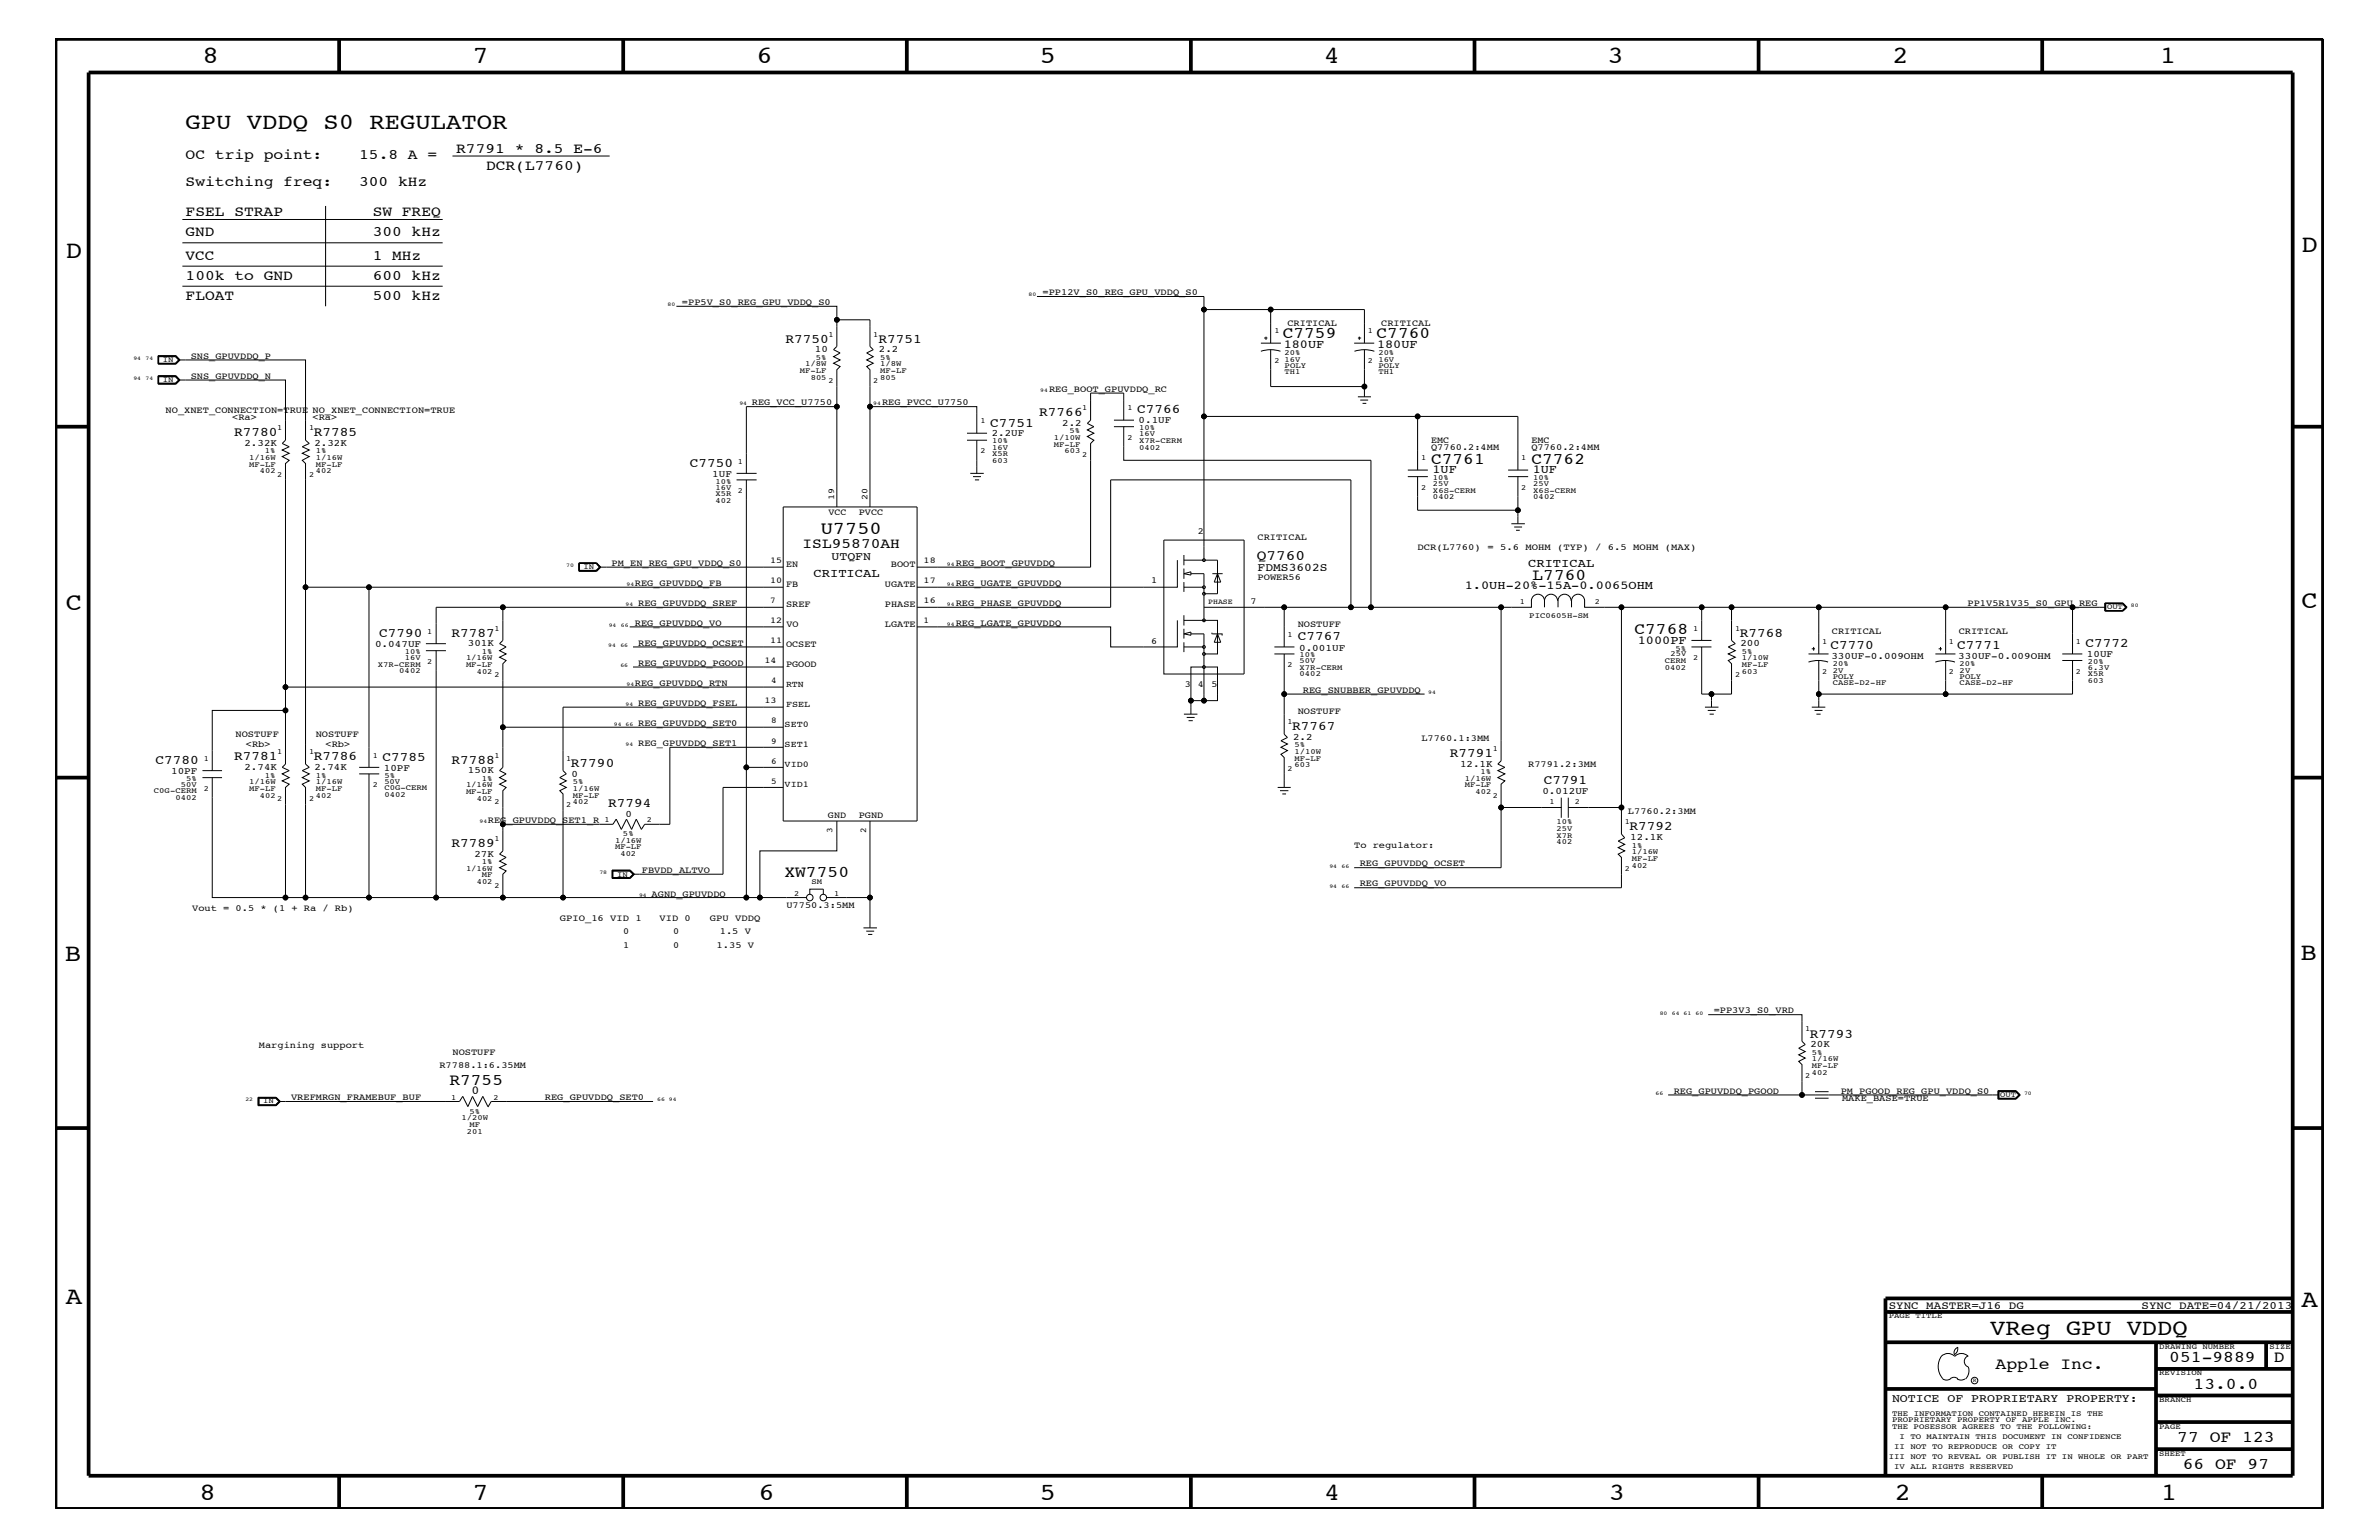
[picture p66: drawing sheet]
<svg xmlns="http://www.w3.org/2000/svg" width="432mm" height="279mm" viewBox="0 0 432 279" stroke-linecap="round" stroke-linejoin="round" font-family="sans-serif">
<defs><g id="words">
<g font-size="4.5">
<text x="36.7" y="11.5">8</text>
<text x="85.8" y="11.5">7</text>
<text x="137.3" y="11.5">6</text>
<text x="188.7" y="11.5">5</text>
<text x="240.3" y="11.5">4</text>
<text x="291.8" y="11.5">3</text>
<text x="343.5" y="11.5">2</text>
<text x="392" y="11.5">1</text>
<text x="11.9" y="46.8">D</text>
<text x="417.7" y="45.7">D</text>
<text x="11.9" y="110.6">C</text>
<text x="417.7" y="110.3">C</text>
<text x="11.8" y="174.3">B</text>
<text x="417.6" y="174.2">B</text>
<text x="11.9" y="236.7">A</text>
<text x="417.7" y="237.1">A</text>
<text x="36.2" y="272.1">8</text>
<text x="85.8" y="272.1">7</text>
<text x="137.7" y="272.1">6</text>
<text x="188.7" y="272.1">5</text>
<text x="240.4" y="272.1">4</text>
<text x="292" y="272.1">3</text>
<text x="343.9" y="272.1">2</text>
<text x="392.2" y="272.1">1</text>
</g>
<g font-size="4.1">
<text x="33.7" y="23.5">GPU VDDQ S0 REGULATOR</text>
<text x="361.2" y="242.3">VReg GPU VDDQ</text>
</g>
<text font-size="3.3" x="149" y="96.8">U7750</text>
<g font-size="3">
<text x="232.8" y="61.4">C7759</text>
<text x="249.9" y="61.4">C7760</text>
<text x="259.8" y="84.1">C7761</text>
<text x="278" y="84.1">C7762</text>
<text x="278.2" y="105.2">L7760</text>
<text x="296.7" y="115">C7768</text>
<text x="142.4" y="159.1">XW7750</text>
<text x="81.6" y="196.8">R7755</text>
<text x="362.2" y="248.4">Apple Inc.</text>
<text x="393.7" y="247.1">051-9889</text>
<text x="398.1" y="252">13.0.0</text>
<text x="412.7" y="247.1">D</text>
<text x="395.2" y="261.6">77 OF 123</text>
<text x="396.2" y="266.6">66 OF 97</text>
</g>
<g font-size="2.6">
<text x="33.7" y="28.9">OC trip point:</text>
<text x="65.2" y="28.9">15.8 A =</text>
<text x="82.8" y="27.7">R7791 * 8.5 E-6</text>
<text x="33.7" y="33.7">Switching freq:</text>
<text x="65.2" y="33.7">300 kHz</text>
<text x="88.2" y="30.8">DCR(L7760)</text>
<text x="33.7" y="39.2">FSEL STRAP</text>
<text x="67.6" y="39.2">SW FREQ</text>
<text x="33.7" y="42.9">GND</text>
<text x="33.7" y="47.1">VCC</text>
<text x="67.6" y="47.1">1 MHz</text>
<text x="67.6" y="42.9">300 kHz</text>
<text x="33.7" y="50.7">100k to GND</text>
<text x="67.6" y="50.7">600 kHz</text>
<text x="33.7" y="54.4">FLOAT</text>
<text x="67.6" y="54.4">500 kHz</text>
<text x="145.7" y="99.3">ISL95870AH</text>
<text x="228.1" y="101.5">Q7760</text>
</g>
<g font-size="2.4">
<text x="142.6" y="62.2">R7750</text>
<text x="159.4" y="62.2">R7751</text>
<text x="179.7" y="77.4">C7751</text>
<text x="188.6" y="75.5">R7766</text>
<text x="206.4" y="75">C7766</text>
<text x="42.5" y="79.1">R7780</text>
<text x="57" y="79.1">R7785</text>
<text x="125.2" y="84.7">C7750</text>
<text x="68.8" y="115.6">C7790</text>
<text x="82" y="115.5">R7787</text>
<text x="235.5" y="116.2">C7767</text>
<text x="315.8" y="115.5">R7768</text>
<text x="332.2" y="117.8">C7770</text>
<text x="355.3" y="117.8">C7771</text>
<text x="378.5" y="117.4">C7772</text>
<text x="42.5" y="137.9">R7781</text>
<text x="57" y="137.9">R7786</text>
<text x="234.5" y="132.4">R7767</text>
<text x="263.1" y="137.3">R7791</text>
<text x="28.2" y="138.6">C7780</text>
<text x="69.4" y="138">C7785</text>
<text x="82" y="138.5">R7788</text>
<text x="103.6" y="139.1">R7790</text>
<text x="280.2" y="142.3">C7791</text>
<text x="110.4" y="146.5">R7794</text>
<text x="82" y="153.7">R7789</text>
<text x="295.7" y="150.7">R7792</text>
<text x="328.5" y="188.2">R7793</text>
</g>
<g font-size="2.2">
<text x="233" y="63.1">180UF</text>
<text x="249.9" y="63.1">180UF</text>
<text x="260" y="85.9">1UF</text>
<text x="278.2" y="85.9">1UF</text>
<text x="147.7" y="104.7">CRITICAL</text>
<text x="265.9" y="106.9">1.0UH-20%-15A-0.0065OHM</text>
<text x="277.4" y="102.9">CRITICAL</text>
<text x="297.3" y="116.8">1000PF</text>
<text x="85.6" y="198.5">0</text>
</g>
<g font-size="2.1">
<text x="150.9" y="101.6">UTQFN</text>
<text x="228.3" y="103.6">FDMS3602S</text>
<text x="343.4" y="254.4">NOTICE OF PROPRIETARY PROPERTY:</text>
</g>
<g font-size="2">
<text x="342.8" y="237.4">SYNC_MASTER=J16_DG</text>
<text x="388.7" y="237.4">SYNC_DATE=04/21/2013</text>
</g>
<g font-size="1.8">
<text x="147.9" y="64">10</text>
<text x="159.5" y="64">2.2</text>
<text x="192.8" y="77.3">2.2</text>
<text x="206.7" y="76.8">0.1UF</text>
<text x="44.4" y="80.9">2.32K</text>
<text x="57.1" y="80.9">2.32K</text>
<text x="180" y="79.2">2.2UF</text>
<text x="129.3" y="86.5">1UF</text>
<text x="68.1" y="117.4">0.047UF</text>
<text x="84.9" y="117.3">301K</text>
<text x="235.8" y="118.1">0.001UF</text>
<text x="315.9" y="117.3">200</text>
<text x="332.4" y="119.5">330UF-0.009OHM</text>
<text x="355.4" y="119.5">330UF-0.009OHM</text>
<text x="378.8" y="119.2">10UF</text>
<text x="234.7" y="134.2">2.2</text>
<text x="31.1" y="140.4">10PF</text>
<text x="44.4" y="139.7">2.74K</text>
<text x="57.1" y="139.7">2.74K</text>
<text x="69.7" y="139.8">10PF</text>
<text x="84.9" y="140.3">150K</text>
<text x="103.7" y="140.9">0</text>
<text x="265" y="139.1">12.1K</text>
<text x="113.5" y="148.2">0</text>
<text x="280" y="144">0.012UF</text>
<text x="86.1" y="155.5">27K</text>
<text x="295.9" y="152.4">12.1K</text>
<text x="328.6" y="190">20K</text>
</g>
<g font-size="1.7">
<text x="189.2" y="53.5">=PP12V_S0_REG_GPU_VDDQ_S0</text>
<text x="123.8" y="55.3">=PP5V_S0_REG_GPU_VDDQ_S0</text>
<text x="233.7" y="59.2">CRITICAL</text>
<text x="250.7" y="59.2">CRITICAL</text>
<text x="34.6" y="65.1">SNS_GPUVDDQ_P</text>
<text x="34.6" y="68.7">SNS_GPUVDDQ_N</text>
<text x="190.4" y="71.1">REG_BOOT_GPUVDDQ_RC</text>
<text x="30.1" y="75">NO_XNET_CONNECTION=TRUE NO_XNET_CONNECTION=TRUE</text>
<text x="42.2" y="76.2">&lt;Ra&gt;</text>
<text x="56.7" y="76.2">&lt;Ra&gt;</text>
<text x="136.5" y="73.5">REG_VCC_U7750</text>
<text x="160.1" y="73.5">REG_PVCC_U7750</text>
<text x="259.8" y="80.5">EMC</text>
<text x="259.8" y="81.6">Q7760.2:4MM</text>
<text x="278" y="80.5">EMC</text>
<text x="278" y="81.6">Q7760.2:4MM</text>
<text x="150.4" y="93.4">VCC</text>
<text x="155.9" y="93.4">PVCC</text>
<text x="217.4" y="96.8">2</text>
<text x="228.3" y="98">CRITICAL</text>
<text x="257.3" y="99.9">DCR(L7760) = 5.6 MOHM (TYP) / 6.5 MOHM (MAX)</text>
<text x="111" y="102.6">PM_EN_REG_GPU_VDDQ_S0</text>
<text x="115.2" y="106.3">REG_GPUVDDQ_FB</text>
<text x="142.7" y="106.5">FB</text>
<text x="142.7" y="102.9">EN</text>
<text x="160.6" y="106.5">UGATE</text>
<text x="161.7" y="102.9">BOOT</text>
<text x="173.5" y="106.3">REG_UGATE_GPUVDDQ</text>
<text x="173.5" y="102.6">REG_BOOT_GPUVDDQ</text>
<text x="209" y="105.9">1</text>
<text x="228.3" y="105.3">POWER56</text>
<text x="115.2" y="113.6">REG_GPUVDDQ_VO</text>
<text x="115.8" y="109.9">REG_GPUVDDQ_SREF</text>
<text x="142.7" y="110.2">SREF</text>
<text x="142.7" y="113.7">VO</text>
<text x="160.6" y="110.2">PHASE</text>
<text x="160.6" y="113.7">LGATE</text>
<text x="173.5" y="109.9">REG_PHASE_GPUVDDQ</text>
<text x="173.5" y="113.6">REG_LGATE_GPUVDDQ</text>
<text x="227" y="109.5">7</text>
<text x="235.5" y="113.7">NOSTUFF</text>
<text x="357.1" y="109.9">PP1V5R1V35_S0_GPU_REG</text>
<text x="115.8" y="117.2">REG_GPUVDDQ_OCSET</text>
<text x="142.7" y="117.4">OCSET</text>
<text x="209" y="116.8">6</text>
<text x="332.5" y="115">CRITICAL</text>
<text x="355.5" y="115">CRITICAL</text>
<text x="115.2" y="124.4">REG_GPUVDDQ_RTN</text>
<text x="115.8" y="120.8">REG_GPUVDDQ_PGOOD</text>
<text x="142.7" y="121">PGOOD</text>
<text x="215.1" y="124.7">3</text>
<text x="217.4" y="124.7">4</text>
<text x="219.9" y="124.7">5</text>
<text x="236.5" y="125.7">REG_SNUBBER_GPUVDDQ</text>
<text x="115.8" y="128">REG_GPUVDDQ_FSEL</text>
<text x="115.8" y="131.7">REG_GPUVDDQ_SET0</text>
<text x="235.5" y="129.6">NOSTUFF</text>
<text x="42.8" y="133.8">NOSTUFF</text>
<text x="44.6" y="135.6">&lt;Rb&gt;</text>
<text x="57.3" y="133.8">NOSTUFF</text>
<text x="59.1" y="135.6">&lt;Rb&gt;</text>
<text x="115.8" y="135.3">REG_GPUVDDQ_SET1</text>
<text x="258" y="134.4">L7760.1:3MM</text>
<text x="277.4" y="139.2">R7791.2:3MM</text>
<text x="88.6" y="149.3">REG_GPUVDDQ_SET1_R</text>
<text x="150.3" y="148.4">GND</text>
<text x="155.9" y="148.4">PGND</text>
<text x="295.5" y="147.7">L7760.2:3MM</text>
<text x="245.8" y="153.8">To regulator:</text>
<text x="116.5" y="158.4">FBVDD_ALTVO</text>
<text x="246.8" y="157.2">REG_GPUVDDQ_OCSET</text>
<text x="246.8" y="160.8">REG_GPUVDDQ_VO</text>
<text x="34.9" y="165.3">Vout = 0.5 * (1 + Ra / Rb)</text>
<text x="101.6" y="167.1">GPIO_16 VID 1</text>
<text x="118.3" y="162.7">AGND_GPUVDDQ</text>
<text x="119.7" y="167.1">VID 0</text>
<text x="128.9" y="167.1">GPU VDDQ</text>
<text x="142.7" y="164.7">U7750.3:5MM</text>
<text x="113.1" y="172">1</text>
<text x="113.1" y="169.5">0</text>
<text x="122.2" y="172">0</text>
<text x="122.2" y="169.5">0</text>
<text x="130" y="172">1.35 V</text>
<text x="130.6" y="169.5">1.5 V</text>
<text x="311.1" y="183.8">=PP3V3_S0_VRD</text>
<text x="47" y="190.2">Margining support</text>
<text x="82.1" y="191.4">NOSTUFF</text>
<text x="79.8" y="193.7">R7788.1:6.35MM</text>
<text x="52.8" y="199.6">VREFMRGN_FRAMEBUF_BUF</text>
<text x="98.9" y="199.6">REG_GPUVDDQ_SET0</text>
<text x="303.8" y="198.4">REG_GPUVDDQ_PGOOD</text>
<text x="334.1" y="198.4">PM_PGOOD_REG_GPU_VDDQ_S0</text>
<text x="334.3" y="199.8">MAKE_BASE=TRUE</text>
</g>
<g font-size="1.6">
<text x="151.4" y="90.7" transform="rotate(-90 151.4 90.7)">19</text>
<text x="157.5" y="90.7" transform="rotate(-90 157.5 90.7)">20</text>
<text x="139.8" y="105.8">10</text>
<text x="139.8" y="102.1">15</text>
<text x="167.6" y="105.8">17</text>
<text x="167.6" y="102.1">18</text>
<text x="139.8" y="109.4">7</text>
<text x="139.8" y="113.1">12</text>
<text x="167.6" y="109.4">16</text>
<text x="167.6" y="113.1">1</text>
<text x="139.8" y="116.7">11</text>
<text x="138.8" y="120.3">14</text>
<text x="140" y="124">4</text>
<text x="142.7" y="124.7">RTN</text>
<text x="138.8" y="127.6">13</text>
<text x="140" y="131.3">8</text>
<text x="142.4" y="131.9">SET0</text>
<text x="142.7" y="128.3">FSEL</text>
<text x="140" y="134.9">9</text>
<text x="142.4" y="135.6">SET1</text>
<text x="140" y="138.5">6</text>
<text x="140" y="142.2">5</text>
<text x="142.4" y="139.2">VID0</text>
<text x="142.4" y="142.9">VID1</text>
<text x="151.1" y="151.2" transform="rotate(-90 151.1 151.2)">3</text>
<text x="157.2" y="151.2" transform="rotate(-90 157.2 151.2)">2</text>
</g>
<g font-size="1.4">
<text x="29.5" y="65.6">IN</text>
<text x="148.1" y="65.3">5%</text>
<text x="150.4" y="61.1">1</text>
<text x="158.5" y="61.1">1</text>
<text x="159.8" y="65.3">5%</text>
<text x="231.3" y="60.4">1</text>
<text x="231.3" y="65.9">2</text>
<text x="233.2" y="64.5">20%</text>
<text x="233.2" y="65.6">16V</text>
<text x="248.2" y="60.4">1</text>
<text x="248.2" y="65.9">2</text>
<text x="250.2" y="64.5">20%</text>
<text x="250.2" y="65.6">16V</text>
<text x="29.5" y="69.3">IN</text>
<text x="145.2" y="67.7">MF-LF</text>
<text x="146.1" y="66.5">1/8W</text>
<text x="147.2" y="68.9">805</text>
<text x="150.4" y="69.5">2</text>
<text x="158.5" y="69.5">2</text>
<text x="159.8" y="66.5">1/8W</text>
<text x="159.8" y="67.7">MF-LF</text>
<text x="159.8" y="68.9">805</text>
<text x="233.2" y="66.7">POLY</text>
<text x="233.2" y="67.9">TH1</text>
<text x="250.2" y="67.9">TH1</text>
<text x="250.2" y="66.7">POLY</text>
<text x="178" y="76.8">1</text>
<text x="196.4" y="74.4">1</text>
<text x="204.6" y="74.4">1</text>
<text x="45.2" y="83.5">1/16W</text>
<text x="48.1" y="82.2">1%</text>
<text x="50.3" y="78">1</text>
<text x="56.1" y="78">1</text>
<text x="57.3" y="82.2">1%</text>
<text x="57.3" y="83.5">1/16W</text>
<text x="178" y="82.2">2</text>
<text x="180.1" y="83.9">603</text>
<text x="180.1" y="81.6">16V</text>
<text x="180.1" y="80.5">10%</text>
<text x="180.1" y="82.7">X5R</text>
<text x="191.3" y="79.9">1/10W</text>
<text x="191.3" y="81.1">MF-LF</text>
<text x="193.2" y="82.2">603</text>
<text x="194.1" y="78.6">5%</text>
<text x="196.4" y="82.8">2</text>
<text x="204.6" y="79.9">2</text>
<text x="206.8" y="78">10%</text>
<text x="206.8" y="79.1">16V</text>
<text x="206.8" y="81.6">0402</text>
<text x="206.8" y="80.3">X7R-CERM</text>
<text x="258" y="83.5">1</text>
<text x="276.1" y="83.5">1</text>
<text x="45.2" y="84.7">MF-LF</text>
<text x="47.2" y="85.9">402</text>
<text x="50.3" y="86.5">2</text>
<text x="56.1" y="86.5">2</text>
<text x="57.3" y="85.9">402</text>
<text x="57.3" y="84.7">MF-LF</text>
<text x="129.9" y="88.8">16V</text>
<text x="129.9" y="87.7">10%</text>
<text x="133.9" y="89.5">2</text>
<text x="133.9" y="84.1">1</text>
<text x="258" y="88.9">2</text>
<text x="260.1" y="88.2">25V</text>
<text x="260.1" y="87.1">10%</text>
<text x="260.1" y="89.4">X6S-CERM</text>
<text x="276.1" y="88.9">2</text>
<text x="278.3" y="89.4">X6S-CERM</text>
<text x="278.3" y="88.2">25V</text>
<text x="278.3" y="87.1">10%</text>
<text x="129.9" y="90">X5R</text>
<text x="129.9" y="91.2">402</text>
<text x="260.1" y="90.6">0402</text>
<text x="278.3" y="90.6">0402</text>
<text x="105.9" y="103.2">IN</text>
<text x="219.3" y="109.7">PHASE</text>
<text x="275.8" y="109.5">1</text>
<text x="277.6" y="112">PIC0605H-SM</text>
<text x="289.5" y="109.5">2</text>
<text x="382.4" y="110.5">OUT</text>
<text x="73.5" y="119.7">16V</text>
<text x="73.5" y="118.6">10%</text>
<text x="77.6" y="115">1</text>
<text x="84.6" y="119.8">1/16W</text>
<text x="87.5" y="118.6">1%</text>
<text x="89.7" y="114.4">1</text>
<text x="233.7" y="115.6">1</text>
<text x="235.9" y="119.2">10%</text>
<text x="303.2" y="119.1">25V</text>
<text x="304.1" y="118.1">5%</text>
<text x="307.3" y="119.8">2</text>
<text x="307.3" y="114.4">1</text>
<text x="315" y="114.4">1</text>
<text x="316.1" y="119.8">1/10W</text>
<text x="316.1" y="118.6">5%</text>
<text x="330.7" y="116.8">1</text>
<text x="353.7" y="116.8">1</text>
<text x="376.8" y="116.8">1</text>
<text x="68.6" y="120.9">X7R-CERM</text>
<text x="72.5" y="122.1">0402</text>
<text x="77.6" y="120.4">2</text>
<text x="84.6" y="121">MF-LF</text>
<text x="86.5" y="122.3">402</text>
<text x="89.7" y="122.9">2</text>
<text x="233.7" y="121">2</text>
<text x="235.9" y="122.7">0402</text>
<text x="235.9" y="120.3">50V</text>
<text x="235.9" y="121.5">X7R-CERM</text>
<text x="302.2" y="121.5">0402</text>
<text x="302.2" y="120.3">CERM</text>
<text x="315" y="122.9">2</text>
<text x="316.1" y="121">MF-LF</text>
<text x="316.1" y="122.3">603</text>
<text x="330.7" y="122.3">2</text>
<text x="332.7" y="120.8">20%</text>
<text x="332.7" y="123.1">POLY</text>
<text x="332.7" y="122">2V</text>
<text x="332.7" y="124.3">CASE-D2-HF</text>
<text x="353.7" y="122.3">2</text>
<text x="355.7" y="123.1">POLY</text>
<text x="355.7" y="122">2V</text>
<text x="355.7" y="124.3">CASE-D2-HF</text>
<text x="355.7" y="120.8">20%</text>
<text x="376.8" y="122.3">2</text>
<text x="379" y="122.7">X5R</text>
<text x="379" y="124">603</text>
<text x="379" y="120.4">20%</text>
<text x="379" y="121.5">6.3V</text>
<text x="233.7" y="131.3">1</text>
<text x="50.3" y="136.8">1</text>
<text x="56.1" y="136.8">1</text>
<text x="67.6" y="137.4">1</text>
<text x="89.7" y="137.4">1</text>
<text x="234.9" y="136.8">1/10W</text>
<text x="234.9" y="135.6">5%</text>
<text x="270.9" y="136.2">1</text>
<text x="27.9" y="144">C0G-CERM</text>
<text x="32.9" y="142.8">50V</text>
<text x="33.8" y="141.7">5%</text>
<text x="37" y="143.5">2</text>
<text x="37" y="138">1</text>
<text x="45.2" y="143.5">MF-LF</text>
<text x="45.2" y="142.3">1/16W</text>
<text x="48.1" y="141.1">1%</text>
<text x="57.3" y="142.3">1/16W</text>
<text x="57.3" y="143.5">MF-LF</text>
<text x="57.3" y="141.1">1%</text>
<text x="67.6" y="142.9">2</text>
<text x="69.8" y="141.1">5%</text>
<text x="69.8" y="142.2">50V</text>
<text x="69.8" y="143.4">C0G-CERM</text>
<text x="84.6" y="142.9">1/16W</text>
<text x="87.5" y="141.7">1%</text>
<text x="102.8" y="138">1</text>
<text x="104" y="142.3">5%</text>
<text x="104" y="143.5">1/16W</text>
<text x="233.7" y="139.8">2</text>
<text x="234.9" y="139.2">603</text>
<text x="234.9" y="138">MF-LF</text>
<text x="265.9" y="142.9">MF-LF</text>
<text x="265.9" y="141.7">1/16W</text>
<text x="268.7" y="140.4">1%</text>
<text x="31.8" y="145.1">0402</text>
<text x="47.2" y="144.7">402</text>
<text x="50.3" y="145.3">2</text>
<text x="56.1" y="145.3">2</text>
<text x="57.3" y="144.7">402</text>
<text x="69.8" y="144.6">0402</text>
<text x="84.6" y="144">MF-LF</text>
<text x="86.5" y="145.3">402</text>
<text x="89.7" y="145.9">2</text>
<text x="102.8" y="146.5">2</text>
<text x="104" y="144.7">MF-LF</text>
<text x="104" y="145.9">402</text>
<text x="109.7" y="149.2">1</text>
<text x="117.4" y="149.2">2</text>
<text x="267.8" y="144">402</text>
<text x="270.9" y="144.7">2</text>
<text x="281.3" y="145.9">1</text>
<text x="282.5" y="149.5">10%</text>
<text x="285.8" y="145.9">2</text>
<text x="294.9" y="149.5">1</text>
<text x="89.7" y="152.6">1</text>
<text x="111.6" y="152.9">1/16W</text>
<text x="111.6" y="154.1">MF-LF</text>
<text x="112.6" y="155.4">402</text>
<text x="113.1" y="151.8">5%</text>
<text x="282.5" y="150.7">25V</text>
<text x="282.5" y="152">X7R</text>
<text x="282.5" y="153.2">402</text>
<text x="296.2" y="153.8">1%</text>
<text x="296.2" y="155">1/16W</text>
<text x="84.6" y="158">1/16W</text>
<text x="86.5" y="160.5">402</text>
<text x="87.5" y="156.8">1%</text>
<text x="87.5" y="159.2">MF</text>
<text x="89.7" y="161.1">2</text>
<text x="112" y="159">IN</text>
<text x="147.3" y="160.5">SM</text>
<text x="294.9" y="158">2</text>
<text x="296.2" y="156.2">MF-LF</text>
<text x="296.2" y="157.4">402</text>
<text x="144.1" y="162.5">2</text>
<text x="151.4" y="162.5">1</text>
<text x="327.7" y="187.1">1</text>
<text x="328.8" y="191.4">5%</text>
<text x="327.7" y="195.6">2</text>
<text x="328.8" y="192.6">1/16W</text>
<text x="328.8" y="195">402</text>
<text x="328.8" y="193.7">MF-LF</text>
<text x="47.8" y="200.2">IN</text>
<text x="81.9" y="199.5">1</text>
<text x="83.8" y="203.2">1/20W</text>
<text x="85.2" y="202">5%</text>
<text x="89.6" y="199.5">2</text>
<text x="363.1" y="199">OUT</text>
<text x="84.8" y="205.7">201</text>
<text x="85.2" y="204.4">MF</text>
<text x="342.8" y="239.2">PAGE TITLE</text>
<text x="391.9" y="244.7">DRAWING NUMBER</text>
<text x="411.9" y="244.7">SIZE</text>
<text x="391.9" y="249.5">REVISION</text>
<text x="343.4" y="256.8">THE INFORMATION CONTAINED HEREIN IS THE</text>
<text x="391.9" y="254.4">BRANCH</text>
<text x="343.4" y="258">PROPRIETARY PROPERTY OF APPLE INC.</text>
<text x="343.4" y="259.3">THE POSESSOR AGREES TO THE FOLLOWING:</text>
<text x="343.8" y="262.9">II NOT TO REPRODUCE OR COPY IT</text>
<text x="344.8" y="261.1">I TO MAINTAIN THIS DOCUMENT IN CONFIDENCE</text>
<text x="391.9" y="259.3">PAGE</text>
<text x="342.8" y="264.7">III NOT TO REVEAL OR PUBLISH IT IN WHOLE OR PART</text>
<text x="343.8" y="266.6">IV ALL RIGHTS RESERVED</text>
<text x="391.9" y="264.1">SHEET</text>
</g>
<g font-size="1">
<text x="186.7" y="53.8">80</text>
<text x="121.2" y="55.6">80</text>
<text x="24.2" y="65.3">94</text>
<text x="26.4" y="65.3">74</text>
<text x="24.2" y="68.9">94</text>
<text x="26.4" y="68.9">74</text>
<text x="188.8" y="71.1">94</text>
<text x="134.2" y="73.5">94</text>
<text x="158.5" y="73.5">94</text>
<text x="102.8" y="102.9">70</text>
<text x="113.7" y="106.3">94</text>
<text x="171.9" y="106.3">94</text>
<text x="171.9" y="102.6">94</text>
<text x="110.5" y="113.7">94</text>
<text x="112.7" y="113.7">66</text>
<text x="113.5" y="109.9">94</text>
<text x="171.9" y="109.9">94</text>
<text x="171.9" y="113.6">94</text>
<text x="386.8" y="110.2">80</text>
<text x="110.4" y="117.4">94</text>
<text x="112.6" y="117.4">66</text>
<text x="112.6" y="121">66</text>
<text x="113.7" y="124.4">94</text>
<text x="259.2" y="125.9">94</text>
<text x="111.4" y="131.7">94 66</text>
<text x="113.5" y="128">94</text>
<text x="113.5" y="135.3">94</text>
<text x="87" y="149.3">94</text>
<text x="108.8" y="158.6">78</text>
<text x="241.3" y="161.1">94</text>
<text x="241.3" y="157.4">94</text>
<text x="243.5" y="161.1">66</text>
<text x="243.5" y="157.4">66</text>
<text x="116" y="162.7">94</text>
<text x="301.2" y="184.1">80</text>
<text x="303.4" y="184.1">64 61</text>
<text x="307.8" y="184.1">60</text>
<text x="44.5" y="199.8">22</text>
<text x="119.3" y="199.8">66 94</text>
<text x="300.5" y="198.7">66</text>
<text x="367.4" y="198.7">70</text>
<text x="358.1" y="250.7">R</text>
</g>
</g></defs>
<g fill="none" stroke="#000" stroke-width=".18">
<path d="M33.1 39.8h47.2M59.1 37.4v18.2M82.1 28.3h28.6M33.1 44.1h47.2M33.1 48.3h47.2M33.1 51.9h47.2M122.8 55.6h29.1v2.4h6v4.9l.6 .5-1.2 .6 1.2 .7-1.2 .6 1.2 .6-1.2 .6 .6 .6v6.7h19.4v4.8M151.9 58v4.9l-.6 .5 1.2 .6-1.2 .7 1.2 .6-1.2 .6 1.2 .6-.6 .6v24.9M188.2 53.8h30.3v21.8M218.5 56.2h12.1v6.1M230.6 56.2h17.1v6.1M28.7 64.5h3.2l.8 .8-.8 .8h-3.2z"/>
<path d="M28.7 68.2h3.2l.8 .7-.8 .8h-3.2zM28.7 66h3.2M28.8 66v-1.4h3.1l.6 .7-.6 .7M28.8 68.3h3.1l.6 .6-.6 .6h-3.1zM28.8 64.7h3l.6 .6M28.8 68.4h3l.6 .5M31.9 64.5l.7 .8-.7 .7M31.9 68.2l.7 .7-.7 .7h-3.2M32.4 65.3l-.6 .6h-3M32.4 68.9l-.6 .6M32.4 65.3h23.1v14.6l.6 .6-1.2 .6 1.2 .5-1.2 .6 1.2 .6-1.2 .7 .6 .6v54.5l.6 .6-1.2 .6 1.2 .6-1.2 .7 1.2 .6-1.2 .6 .6 .6v19.9h-3.7M32.4 68.9h19.4v11l-.6 .6 1.3 .6-1.3 .5 1.3 .6-1.3 .6 1.3 .7-.7 .6v40.6h90.4"/>
<path d="M151.9 73.8h-16.4v12.1M157.9 73.8v18.2M175.5 79.9h3.7M175.5 78.6h3.7M177.3 79.9v6M202.2 77.4h3.6M202.2 76.2h3.6M204 76.2v-4.9h-6v4.9l-.6 .6 1.1 .6-1.1 .6 1.1 .6-1.1 .6 1.1 .7-.5 .6v22.4h-31.5M204 77.4v6.1h44.8v26.7h23.7M228.9 63.7a5.7 5.7 0 0 1 3.5 0M228.9 62.3h3.6M229.4 61.3h.6"/>
<path d="M229.8 61.1v.6M230.6 63.4v6.7h17.1M245.8 62.3h3.6M245.8 63.7a5.8 5.8 0 0 1 3.7 0M246.5 72h2.3M246.5 61.3h.6M246.7 61.1v.6M246.9 72.6h1.4M247.3 73.2h.7M247.7 63.4v8.6M257.3 75.6h-38.8v26M257.3 75.6h18.2v9.7"/>
<path d="M257.3 75.6v9.7M133.7 85.9h3.6M133.7 87.1h3.6M135.5 87.1v52.1h6.7M142.2 92h24.3v57h-24.3zM176.1 85.9h2.5M176.6 86.5h1.5M177 87.1h.7M211.2 98h14.6v24.3h-14.6zM255.5 86.5h3.7M255.5 85.3h3.7M257.3 86.5v6.1h18.2"/>
<path d="M273.7 86.5h3.7M273.7 85.3h3.7M274.3 95h2.5M274.8 95.6h1.5M275.2 96.2h.6M275.5 86.5v8.5M55.5 106.5h86.7M67 106.5v32.7M77.3 118.1h3.6M77.3 116.8h3.6M79.2 118.1v44.7h-12.2v-22.4M91.3 110.2v6l-.6 .6 1.2 .6-1.2 .7 1.2 .5-1.2 .6 1.2 .6-.6 .6v11.5h50.9"/>
<path d="M105.1 102.1h3.2l.8 .8-.8 .8h-3.2zM105.2 102.2h3.1l.6 .7-.6 .6h-3.1zM108.2 102.2l.6 .7M108.3 102.1l.7 .8-.7 .7h-3.2M108.8 102.9l-.6 .6M108.8 102.9h33.4M114.3 113.7h27.9M114.9 117.4h27.3M142.2 110.2h-63v6.6M166.5 110.2h35.1v-23.1h43.6v23.1h3.6M213.7 112.6v4.8h-12.1v-3.7h-35.1M213.7 101.6v4.9h-47.2"/>
<path d="M214.9 112.6h6.1v6h-2.5M214.9 100.7v1.9M214.9 103.2v1.8M214.9 105.6v1.8M214.9 111.6v1.9M214.9 114.1v1.8M214.9 116.5v1.8M214.9 101.6h6.1v6.1h-2.5M214.9 104.1l1.3-.4v.6zM214.9 115l1.3-.3v.6zM214.9 117.4h3.6M214.9 106.5h3.6"/>
<path d="M216.2 115h2.3v12.1h-2.3v-6.1h4.8v6.1h-2.5M216.2 104.1h2.3v8.5M218.5 110.2h14.6v7.2M220 114.8v.2h1.9M220 104.1h1.9M221 104.1l.6 1.5h-1.2zM221 115l.6 1.5h-1.2zM221.7 115.1v.2M231.3 118.6h3.7M231.3 117.4h3.7M233.1 118.6v14.6l.6 .6-1.2 .6 1.2 .6-1.2 .6 1.2 .6-1.2 .6 .6 .6v5.5M233.1 110.2h12.1"/>
<path d="M278 108.9v1.3h-5.5v27.8l-.6 .6 1.2 .6-1.2 .6 1.2 .6-1.2 .7 1.2 .6-.6 .6v15.1h-26.7M278 109a1.19 1.19 0 0 1 1.1-1.2 1.19 1.19 0 0 1 1.2 1.2 1.19 1.19 0 0 1 1.2-1.2 1.19 1.19 0 0 1 1.2 1.2M280.3 108.9v1.3M282.8 109a1.19 1.19 0 0 1 1.2-1.2 1.19 1.19 0 0 1 1.2 1.2M282.8 108.9v1.3M285.2 109a1.19 1.19 0 0 1 1.2-1.2 1.19 1.19 0 0 1 1.2 1.2M285.2 108.9v1.3M287.6 108.9v1.3h21.3M294.3 110.2v36.3M307 117.4h3.6M307 116.2h3.6M314.3 110.2v6l.7 .6-1.3 .6 1.3 .7-1.3 .5 1.3 .6-1.3 .6 .6 .6v5.5h-5.4v-8.5"/>
<path d="M314.3 110.2h-5.4v6M314.3 110.2h61.9M328.3 118.6h3.6M328.8 117.7h.6M329.2 117.4v.7M330.1 119.8v6.1h23v-6.1M330.1 110.2v8.4M351.3 118.6h3.6M351.9 117.7h.6M352.2 117.4v.7M353.1 110.2v8.4M374.3 119.8h3.7"/>
<path d="M374.3 118.6h3.7M376.2 119.8v6.1h-23.1M382.1 109.4v1.5M382.2 110.2h-6v8.4M385.2 109.5h-3v1.3h3M385.2 109.5l.7 .7-.7 .6M385.2 109.5l.6 .7-.6 .6M385.3 109.4h-3.3v1.5h3.3M385.3 109.4l.8 .8-.8 .7M385.3 109.4l.7 .8-.7 .7M36.7 139.8h3.6M38.5 139.8v-10.9h13.3v9.7l-.6 .6 1.3 .6-1.3 .6 1.3 .7-1.3 .6 1.3 .6-.7 .6v19.9h-13.3v-21.7"/>
<path d="M51.8 124.7v4.2M65.2 139.2h3.6M91.3 131.9v7.3l-.6 .6 1.2 .6-1.2 .7 1.2 .6-1.2 .6 1.2 .6-.6 .6v6h20l.5-.9 1 1.9 .9-1.9 .9 1.9 .9-1.9 .9 1.9 .6-1h4.6v-13.9h20.6M114.9 121h27.3M135.5 139.2v23.6h10.9M142.2 128.3h-40v11.5l.6 .6-1.2 .7 1.2 .6-1.2 .6 1.2 .6-1.2 .6 .6 .5v18.8h-10.9v-4.2l.6-.6-1.2-.6 1.2-.6-1.2-.6 1.2-.6-1.2-.6 .6-.6v-4.9M214.9 129.6h2.4M215.4 130.2h1.4M215.7 130.8h.8M216.2 127.1v2.5M233.1 125.9h25.5M309.5 128.3h2.4"/>
<path d="M310 128.9h1.4M310.3 129.6h.8M310.6 125.9v2.4M328.3 120.1a5.7 5.7 0 0 1 3.5 0M328.8 128.3h2.5M329.4 128.9h1.4M329.7 129.6h.8M330.1 125.9v2.4M351.3 120.1a5.7 5.7 0 0 1 3.5 0M36.7 141.1h3.6M65.2 140.4h3.6M111.1 157.8h3.3l.7 .8-.7 .8h-3.3z"/>
<path d="M111.2 159.4v-1.5h3.1l.8 .7-.8 .8M111.2 158h3.1M111.3 158v1.2h3l.6-.6M114.3 158l.7 .6-.7 .7h-3.1M114.3 158l.6 .6M142.2 142.9h-11v15.7h-16.3M151.9 149v5.4h-14v8.4M157.9 149v13.8M231.9 142.9h2.4M232.3 143.5h1.5M232.7 144h.7M272.5 146.5h10.9"/>
<path d="M283.4 144.7v3.7M284.6 146.5h9.7v4.8l.6 .7-1.2 .6 1.2 .6-1.2 .6 1.2 .6-1.2 .6 .6 .6v5.5h-48.5M284.6 144.7v3.7M55.5 162.8h11.5M79.2 162.8h12.1M102.2 162.8h33.3M147 162.2v-.9h2.4v.9M150 162.8h7.9v5.5M156.7 168.3h2.5M157.2 168.9h1.5M157.6 169.5h.7M46.8 199.1h3.3l.8 .7-.8 .8h-3.3z"/>
<path d="M46.9 199.2h3.2l.7 .6-.7 .7h-3.2zM47 199.2h3l.6 .6M47 199.2v1.3M50 199.2l.7 .6-.7 .7M50.6 199.8h32.8l.6-.9 .9 1.9 .9-1.9 .9 1.9 .9-1.9 1 1.9M50.6 199.8l-.6 .6h-3M118.5 199.8h-29.3l-.6 1.1M302.8 198.7h60M310 184.1h17.1v4.8l.6 .6-1.2 .7 1.2 .6-1.2 .6 1.2 .6-1.2 .6 .6 .6v5.5M329.4 199.2h2.5M329.4 198.1h2.5M362.6 197.9h3.3l.8 .8-.8 .7h-3.3z"/>
<path d="M362.7 197.9v1.4h3.1M362.8 198.1h3l.6 .6-.6 .5h-3M362.8 199.3v-1.3h3l.7 .7-.7 .6M365.8 197.9l.8 .8-.8 .6M352.3 246.1a1.72 1.72 0 0 1 2.5 0 1.69 1.69 0 0 1 2.4 0M352.4 246a3.2 3.2 0 0 0 .4 4.3l.8 .1 .4-.2M354 250.2l.7-.3 .7 .3M355.2 250.2l.7 .2 .7-.2M355.3 244.4v.3a1.18 1.18 0 0 1-.6 1.1M355.4 244.4a.99 .99 0 0 0-.6 1.4M357.2 246a1.04 1.04 0 0 0-.7 1 1.04 1.04 0 0 0 .7 1M357.3 248l.1 .7a2.11 2.11 0 0 1-.6 1.5"/>
<circle cx="151.9" cy="58" r=".42"/>
<circle cx="218.5" cy="56.2" r=".42"/>
<circle cx="230.6" cy="56.2" r=".42"/>
<circle cx="151.9" cy="73.8" r=".42"/>
<circle cx="157.9" cy="73.8" r=".42"/>
<circle cx="218.5" cy="75.6" r=".42"/>
<circle cx="247.6" cy="70.1" r=".42"/>
<circle cx="257.3" cy="75.6" r=".42"/>
<circle cx="275.5" cy="92.6" r=".42"/>
<circle cx="55.5" cy="106.5" r=".42"/>
<circle cx="67" cy="106.5" r=".42"/>
<circle cx="91.3" cy="110.2" r=".42"/>
<circle cx="218.5" cy="106.5" r=".25"/>
<circle cx="218.5" cy="117.4" r=".25"/>
<circle cx="218.5" cy="118.6" r=".25"/>
<circle cx="218.5" cy="107.7" r=".25"/>
<circle cx="218.5" cy="112.6" r=".25"/>
<circle cx="218.5" cy="101.6" r=".25"/>
<circle cx="233.1" cy="110.2" r=".42"/>
<circle cx="245.2" cy="110.2" r=".42"/>
<circle cx="248.8" cy="110.2" r=".42"/>
<circle cx="272.5" cy="110.2" r=".42"/>
<circle cx="294.3" cy="110.2" r=".42"/>
<circle cx="308.9" cy="110.2" r=".42"/>
<circle cx="314.3" cy="110.2" r=".42"/>
<circle cx="330.1" cy="110.2" r=".42"/>
<circle cx="353.1" cy="110.2" r=".42"/>
<circle cx="376.2" cy="110.2" r=".42"/>
<circle cx="51.8" cy="124.7" r=".42"/>
<circle cx="51.8" cy="128.9" r=".42"/>
<circle cx="91.3" cy="131.9" r=".42"/>
<circle cx="135.5" cy="139.2" r=".42"/>
<circle cx="216.2" cy="127.1" r=".42"/>
<circle cx="218.5" cy="127.1" r=".42"/>
<circle cx="218.5" cy="121" r=".25"/>
<circle cx="233.1" cy="125.9" r=".42"/>
<circle cx="310.6" cy="125.9" r=".42"/>
<circle cx="330.1" cy="125.9" r=".42"/>
<circle cx="353.1" cy="125.9" r=".42"/>
<circle cx="91.3" cy="149.5" r=".42"/>
<circle cx="272.5" cy="146.5" r=".42"/>
<circle cx="294.3" cy="146.5" r=".42"/>
<circle cx="51.8" cy="162.8" r=".42"/>
<circle cx="55.5" cy="162.8" r=".42"/>
<circle cx="67" cy="162.8" r=".42"/>
<circle cx="79.2" cy="162.8" r=".42"/>
<circle cx="91.3" cy="162.8" r=".42"/>
<circle cx="102.2" cy="162.8" r=".42"/>
<circle cx="135.5" cy="162.8" r=".42"/>
<circle cx="137.9" cy="162.8" r=".42"/>
<circle cx="147" cy="162.8" r=".59"/>
<circle cx="149.4" cy="162.8" r=".59"/>
<circle cx="157.9" cy="162.8" r=".42"/>
<circle cx="327.1" cy="198.7" r=".42"/>
<circle cx="358.4" cy="250.5" r=".59"/>
</g>
<g fill="none" stroke="#000" stroke-width=".68" stroke-linecap="butt">
<path d="M10.1 7.1h411.5v266.7h-411.5zM16.1 13.2h400v254.5h-400zM61.6 7.1v6.1M113.1 7.1v6.1M164.6 7.1v6.1M216.2 7.1v6.1M267.6 7.1v6.1M319.2 7.1v6.1M370.7 7.1v6.1M10.1 77.4h6M416.1 77.4h5.5M10.1 141.1h6"/>
<path d="M416.1 141.1h5.5M10.1 204.7h6M416.1 204.7h5.5M342.2 238h73.9M416.1 235.6h-73.9v32.1M342.2 243.5h73.9M342.2 252h49.1M391.3 248.4h24.8M391.3 243.5v24.2M391.3 258h24.8M391.3 253.2h24.8M411.3 243.5v4.9"/>
<path d="M61.6 267.7v6.1M113.1 267.7v6.1M164.6 267.7v6.1M216.2 268v5.8M267.6 267.7v6.1M319.2 267.7v6.1M370.7 267.7v6.1M391.3 262.9h24.8"/>
</g>
<g fill="#000">
<circle cx="151.9" cy="58" r=".42"/>
<circle cx="218.5" cy="56.2" r=".42"/>
<circle cx="230.6" cy="56.2" r=".42"/>
<circle cx="151.9" cy="73.8" r=".42"/>
<circle cx="157.9" cy="73.8" r=".42"/>
<circle cx="218.5" cy="75.6" r=".42"/>
<circle cx="247.6" cy="70.1" r=".42"/>
<circle cx="257.3" cy="75.6" r=".42"/>
<circle cx="275.5" cy="92.6" r=".42"/>
<circle cx="55.5" cy="106.5" r=".42"/>
<circle cx="67" cy="106.5" r=".42"/>
<circle cx="91.3" cy="110.2" r=".42"/>
<circle cx="233.1" cy="110.2" r=".42"/>
<circle cx="245.2" cy="110.2" r=".42"/>
<circle cx="248.8" cy="110.2" r=".42"/>
<circle cx="272.5" cy="110.2" r=".42"/>
<circle cx="294.3" cy="110.2" r=".42"/>
<circle cx="308.9" cy="110.2" r=".42"/>
<circle cx="314.3" cy="110.2" r=".42"/>
<circle cx="330.1" cy="110.2" r=".42"/>
<circle cx="353.1" cy="110.2" r=".42"/>
<circle cx="376.2" cy="110.2" r=".42"/>
<circle cx="51.8" cy="128.9" r=".42"/>
<circle cx="51.8" cy="124.7" r=".42"/>
<circle cx="91.3" cy="131.9" r=".42"/>
<circle cx="135.5" cy="139.2" r=".42"/>
<circle cx="216.2" cy="127.1" r=".42"/>
<circle cx="218.5" cy="127.1" r=".42"/>
<circle cx="233.1" cy="125.9" r=".42"/>
<circle cx="310.6" cy="125.9" r=".42"/>
<circle cx="330.1" cy="125.9" r=".42"/>
<circle cx="353.1" cy="125.9" r=".42"/>
<circle cx="91.3" cy="149.5" r=".42"/>
<circle cx="272.5" cy="146.5" r=".42"/>
<circle cx="294.3" cy="146.5" r=".42"/>
<circle cx="51.8" cy="162.8" r=".42"/>
<circle cx="55.5" cy="162.8" r=".42"/>
<circle cx="67" cy="162.8" r=".42"/>
<circle cx="79.2" cy="162.8" r=".42"/>
<circle cx="91.3" cy="162.8" r=".42"/>
<circle cx="102.2" cy="162.8" r=".42"/>
<circle cx="135.5" cy="162.8" r=".42"/>
<circle cx="137.9" cy="162.8" r=".42"/>
<circle cx="157.9" cy="162.8" r=".42"/>
<circle cx="327.1" cy="198.7" r=".42"/>
</g>
<use href="#words"/>
</svg>
